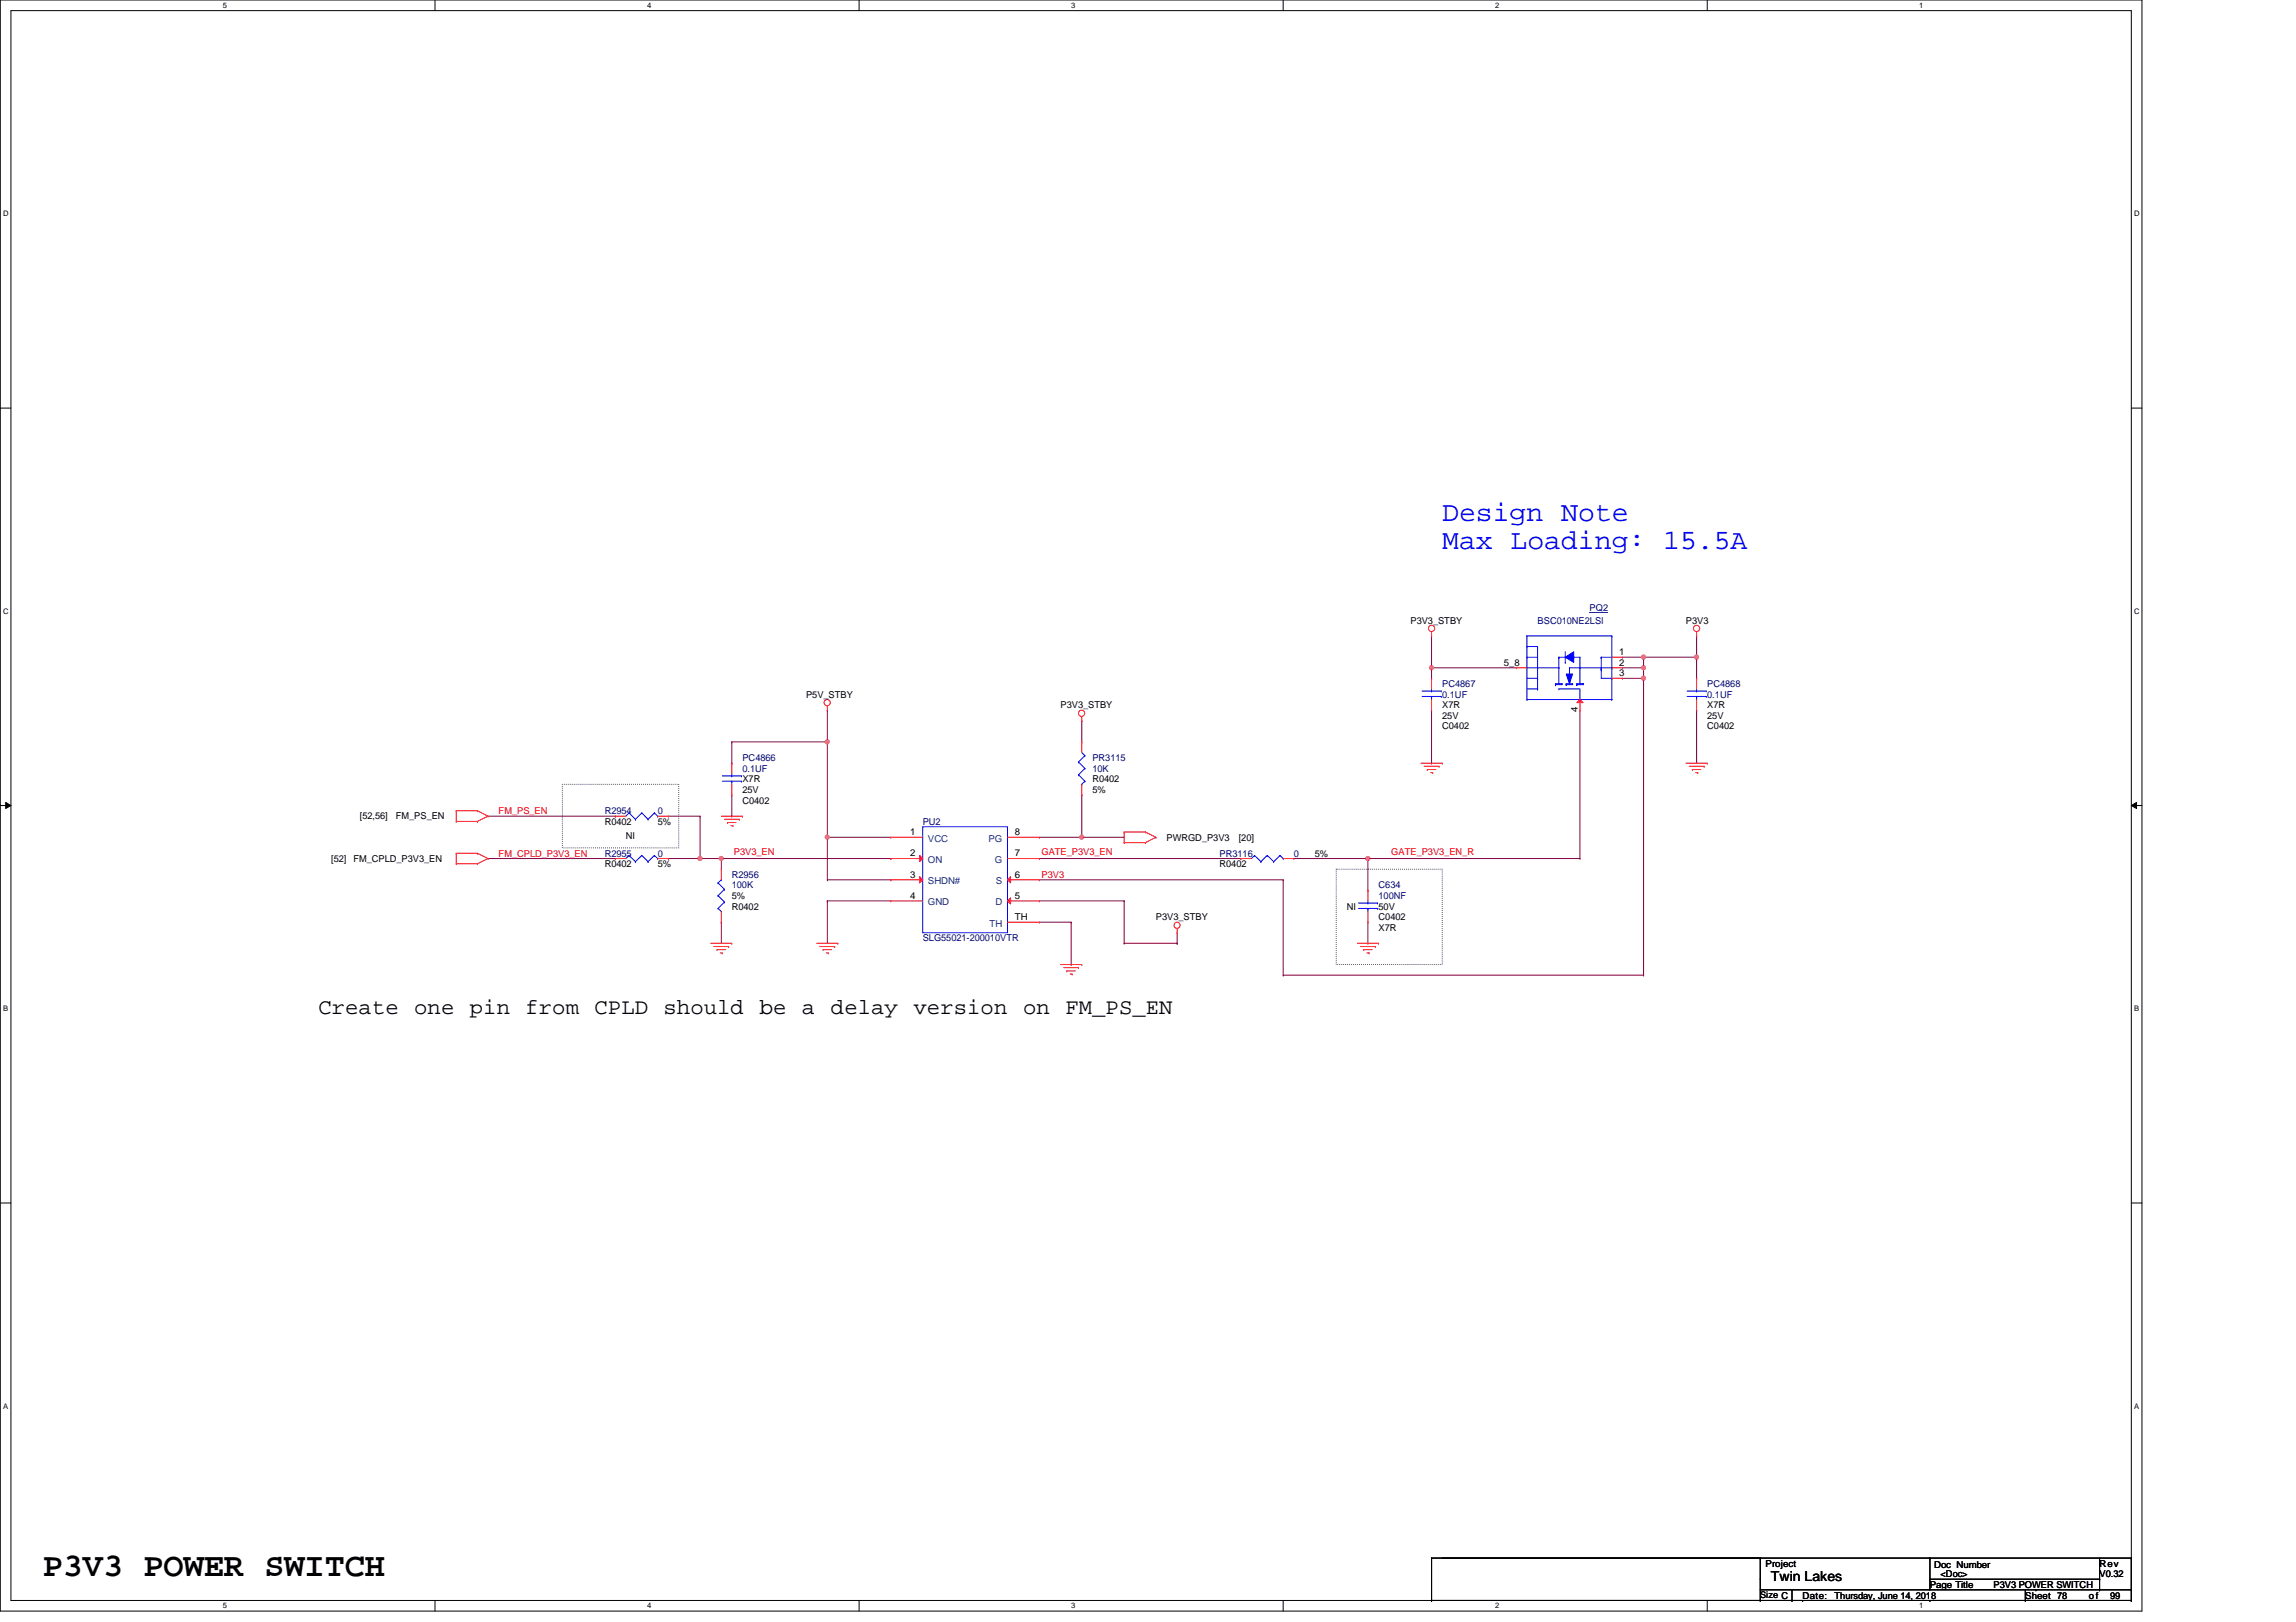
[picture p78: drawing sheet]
<svg xmlns="http://www.w3.org/2000/svg" width="297mm" height="210mm" viewBox="0 0 297 210" stroke-linecap="round" stroke-linejoin="round" font-family="sans-serif">
<defs><g id="words">
<text font-size="4.3" x="5.5" y="203.9">P3V3 POWER SWITCH</text>
<g font-size="3.6" fill="#00f">
<text x="186.6" y="67.4">Design Note</text>
<text x="186.6" y="71">Max Loading: 15.5A</text>
</g>
<g font-size="2.9">
<text x="41.2" y="131.2">Create one pin from CPLD should</text>
<text x="98.3" y="131.2">be</text>
<text x="103.8" y="131.2">a</text>
<text x="107.5" y="131.2">delay</text>
<text x="118.2" y="131.2">version</text>
<text x="132.4" y="131.2">on</text>
<text x="137.8" y="131.2">FM_PS_EN</text>
</g>
<text font-size="1.8" x="229.1" y="204.6">Twin Lakes</text>
<g font-size="1.2">
<text x="182.5" y="80.7">P3V3_STBY</text>
<text x="218.1" y="80.7">P3V3</text>
<text x="194.6" y="86.1">5_8</text>
<text x="209.5" y="87.5">3</text>
<text x="209.5" y="86.1">2</text>
<text x="209.5" y="84.8">1</text>
<text x="104.3" y="90.3">P5V_STBY</text>
<text x="137.2" y="91.7">P3V3_STBY</text>
<text x="186.6" y="91.7">X7R</text>
<text x="186.6" y="93">25V</text>
<text x="186.6" y="94.4">C0402</text>
<text x="204.1" y="92.2" transform="rotate(-90 204.1 92.2)">4</text>
<text x="220.9" y="91.7">X7R</text>
<text x="220.9" y="93">25V</text>
<text x="220.9" y="94.4">C0402</text>
<text x="96.1" y="101.3">X7R</text>
<text x="141.3" y="101.3">R0402</text>
<text x="46.5" y="106">[52,56]</text>
<text x="51.2" y="106">FM_PS_EN</text>
<text x="78.2" y="106.7">R0402</text>
<text x="85.1" y="106.7">5%</text>
<text x="96.1" y="102.6">25V</text>
<text x="96.1" y="104">C0402</text>
<text x="141.3" y="102.6">5%</text>
<text x="42.8" y="111.5">[52]</text>
<text x="45.7" y="111.5">FM_CPLD_P3V3_EN</text>
<text x="78.2" y="112.2">R0402</text>
<text x="81" y="108.5">NI</text>
<text x="85.1" y="112.2">5%</text>
<text x="117.7" y="108.1">1</text>
<text x="117.7" y="110.8">2</text>
<text x="117.7" y="113.6">3</text>
<text x="131.3" y="113.6">6</text>
<text x="131.3" y="110.8">7</text>
<text x="131.3" y="108.1">8</text>
<text x="150.9" y="108.8">PWRGD_P3V3</text>
<text x="157.8" y="112.2">R0402</text>
<text x="160.2" y="108.8">[20]</text>
<text x="170.1" y="110.9">5%</text>
<text x="94.7" y="116.3">5%</text>
<text x="94.7" y="117.7">R0402</text>
<text x="117.7" y="116.3">4</text>
<text x="131.3" y="116.3">5</text>
<text x="131.3" y="119">TH</text>
<text x="149.5" y="119.1">P3V3_STBY</text>
<text x="174.2" y="117.7">NI</text>
<text x="178.3" y="117.7">50V</text>
<text x="178.3" y="119.1">C0402</text>
<text x="178.3" y="120.5">X7R</text>
<text x="228.4" y="202.8">Project</text>
<text x="250.2" y="202.9">Doc Number</text>
<text x="271.6" y="202.8">Rev</text>
<text x="227.7" y="206.8">Size C</text>
<text x="233.2" y="206.9">Date:</text>
<text x="237.3" y="206.9">Thursday, June 14, 2018</text>
<text x="249.7" y="205.5">Page Title</text>
<text x="251.1" y="204.1">&lt;Doc&gt;</text>
<text x="257.9" y="205.5">P3V3 POWER SWITCH</text>
<text x="262" y="206.9">Sheet 78</text>
<text x="270.3" y="206.9">of</text>
<text x="271.6" y="204.1">V0.32</text>
<text x="273" y="206.9">99</text>
</g>
<g font-size="1.2" fill="#000080">
<text x="198.9" y="80.7">BSC010NE2LSI</text>
<text x="205.7" y="79">PQ2</text>
<text x="186.6" y="88.9">PC4867</text>
<text x="220.9" y="88.9">PC4868</text>
<text x="186.6" y="90.3">0.1UF</text>
<text x="220.9" y="90.3">0.1UF</text>
<text x="96.1" y="98.5">PC4866</text>
<text x="96.1" y="99.9">0.1UF</text>
<text x="141.3" y="98.5">PR3115</text>
<text x="141.3" y="99.9">10K</text>
<text x="78.2" y="105.4">R2954</text>
<text x="85.1" y="105.4">0</text>
<text x="119.4" y="106.7">PU2</text>
<text x="78.2" y="110.9">R2955</text>
<text x="85.1" y="110.9">0</text>
<text x="94.7" y="113.6">R2956</text>
<text x="157.8" y="110.9">PR3116</text>
<text x="167.4" y="110.9">0</text>
<text x="94.7" y="115">100K</text>
<text x="178.3" y="115">C634</text>
<text x="178.3" y="116.3">100NF</text>
<text x="119.4" y="121.8">SLG55021-200010VTR</text>
</g>
<g font-size="1.2" fill="#f00">
<text x="64.5" y="105.4">FM_PS_EN</text>
<text x="64.5" y="110.9">FM_CPLD_P3V3_EN</text>
<text x="95" y="110.6">P3V3_EN</text>
<text x="134.7" y="110.6">GATE_P3V3_EN</text>
<text x="134.7" y="113.6">P3V3</text>
<text x="180" y="110.6">GATE_P3V3_EN_R</text>
</g>
<g font-size="1.2" fill="#004080">
<text x="120.1" y="108.9">VCC</text>
<text x="120.1" y="111.7">ON</text>
<text x="127.9" y="108.9">PG</text>
<text x="128.7" y="111.7">G</text>
<text x="120.1" y="114.4">SHDN#</text>
<text x="120.1" y="117.2">GND</text>
<text x="128" y="119.9">TH</text>
<text x="128.8" y="117.2">D</text>
<text x="128.8" y="114.4">S</text>
</g>
<g font-size="1">
<text x="28.8" y="1">5</text>
<text x="83.7" y="1">4</text>
<text x="138.6" y="1">3</text>
<text x="193.4" y="1">2</text>
<text x="248.3" y="1">1</text>
<text x=".4" y="28">D</text>
<text x="276.1" y="28">D</text>
<text x=".4" y="79.4">C</text>
<text x="276.1" y="79.4">C</text>
<text x=".4" y="130.9">B</text>
<text x="276.1" y="130.9">B</text>
<text x=".4" y="182.3">A</text>
<text x="276.1" y="182.3">A</text>
<text x="28.8" y="208.2">5</text>
<text x="83.7" y="208.2">4</text>
<text x="138.6" y="208.2">3</text>
<text x="193.4" y="208.2">2</text>
<text x="248.3" y="208.2">1</text>
</g>
</g></defs>
<path d="M0 0h277.1v208.5h-277.1zM1.4 1.4h274.3v205.7h-274.3z" fill="none" stroke="#000" stroke-width=".13"/>
<g fill="#fff">
<path d="M28.8 .1h.6v1.1h-.6z"/>
<path d="M28.8 207.3h.6v1.1h-.6z"/>
</g>
<path d="M56.3 0v1.4M56.3 207.1v1.4" fill="none" stroke="#000" stroke-width=".13"/>
<g fill="#fff">
<path d="M83.7 .1h.6v1.1h-.6z"/>
<path d="M83.7 207.3h.6v1.1h-.6z"/>
</g>
<path d="M111.1 0v1.4M111.1 207.1v1.4" fill="none" stroke="#000" stroke-width=".13"/>
<g fill="#fff">
<path d="M138.6 .1h.5v1.1h-.5z"/>
<path d="M138.6 207.3h.5v1.1h-.5z"/>
</g>
<path d="M166 0v1.4M166 207.1v1.4" fill="none" stroke="#000" stroke-width=".13"/>
<g fill="#fff">
<path d="M193.4 .1h.6v1.1h-.6z"/>
<path d="M193.4 207.3h.6v1.1h-.6z"/>
</g>
<path d="M220.9 0v1.4M220.9 207.1v1.4" fill="none" stroke="#000" stroke-width=".13"/>
<g fill="#fff">
<path d="M248.3 .1h.6v1.1h-.6z"/>
<path d="M248.3 207.3h.6v1.1h-.6z"/>
<path d="M.4 27.1h.7v1.1h-.7z"/>
<path d="M276.1 27.1h.7v1.1h-.7z"/>
<path d="M.4 78.5h.7v1.1h-.7z"/>
<path d="M276.1 78.5h.7v1.1h-.7z"/>
</g>
<path d="M0 52.8h1.4M275.7 52.8h1.4" fill="none" stroke="#000" stroke-width=".13"/>
<g fill="#fff">
<path d="M.4 130h.7v1.1h-.7z"/>
<path d="M276.1 130h.6v1.1h-.6z"/>
</g>
<path d="M0 104.2h1.4M.7 103.8l.7 .4-.7 .4zM275.7 104.2l.7-.4v.8zM275.7 104.2h1.4" fill="none" stroke="#000" stroke-width=".13"/>
<path d="M.7 103.8l.7 .4-.7 .4zM275.7 104.2l.7-.4v.8z" fill="#000"/>
<g fill="#fff">
<path d="M.4 181.4h.7v1.1h-.7z"/>
<path d="M276.1 181.4h.6v1.1h-.6z"/>
</g>
<path d="M0 155.7h1.4M275.7 155.7h1.4" fill="none" stroke="#000" stroke-width=".13"/>
<path d="M72.7 101.5h15.1v8.2h-15.1zM172.9 112.5h13.7v12.3h-13.7z" fill="none" stroke="#000" stroke-width=".13" stroke-dasharray="0 .3"/>
<path d="M94.7 96h.1M94.7 96h12.3M107 91.9h.1M107 96h.1M107 91.9v16.5M107 108.4h.1M107 108.4h8.2" fill="none" stroke="#800040" stroke-width=".13"/>
<circle cx="107" cy="108.3" r=".27" fill="#f0f"/>
<circle cx="107" cy="108.3" r=".27" fill="none" stroke="#f0f" stroke-width=".13"/>
<circle cx="107" cy="96" r=".27" fill="#f0f"/>
<circle cx="107" cy="96" r=".27" fill="none" stroke="#f0f" stroke-width=".13"/>
<path d="M94.7 98.8h.1M94.7 96v2.8M86.5 111.1h4.1M90.6 111.1h.1M94.7 105.6h.1M94.7 102.9v2.7" fill="none" stroke="#800040" stroke-width=".13"/>
<circle cx="90.6" cy="111.1" r=".27" fill="#f0f"/>
<circle cx="90.6" cy="111.1" r=".27" fill="none" stroke="#f0f" stroke-width=".13"/>
<g fill="none" stroke="#800040" stroke-width=".13">
<path d="M140 93.3h.1M140 93.3v2.7M107 113.9h.1M107 116.6h.1M107 108.4v5.5M107 116.6v5.5M107 113.9h8.2M107 116.6h8.2M115.2 113.9h.1M134.5 108.4h5.5M140 108.4h.1M140 102.9h.1"/>
<path d="M140 102.9v5.5"/>
</g>
<circle cx="139.9" cy="108.3" r=".27" fill="#f0f"/>
<circle cx="139.9" cy="108.3" r=".27" fill="none" stroke="#f0f" stroke-width=".13"/>
<path d="M134.5 111.1h26M140 108.4h.1M140 108.4h5.4M160.5 111.1h.1M167.4 111.1h9.6M177 111.1h.1" fill="none" stroke="#800040" stroke-width=".13"/>
<circle cx="177" cy="111.1" r=".27" fill="#f0f"/>
<circle cx="177" cy="111.1" r=".27" fill="none" stroke="#f0f" stroke-width=".13"/>
<g fill="none" stroke="#800040" stroke-width=".13">
<path d="M185.2 86.4h.1M185.2 98.8h.1M185.2 82.3v4.1M185.2 91.9v6.9M185.2 86.4h11M219.5 85h.1M219.5 91.9h.1M219.5 82.3v2.7M219.5 91.9v6.9M134.5 119.3h4.1M134.5 116.6h10.9M138.6 119.3h.1"/>
<path d="M138.6 119.3v5.5M145.4 116.6h.1M145.4 116.6v5.5M177 115.2h.1M177 111.1v4.1M177 119.3v2.8M138.6 124.8h.1M145.4 122.1h.1M145.4 122.1h6.9M152.3 122.1h.1M152.3 120.7v1.4M177 122.1h.1"/>
</g>
<circle cx="185.2" cy="86.4" r=".27" fill="#f0f"/>
<circle cx="185.2" cy="86.4" r=".27" fill="none" stroke="#f0f" stroke-width=".13"/>
<path d="M185.2 87.8h.1M185.2 86.4v1.4M209.9 85h2.7M212.6 85h.1" fill="none" stroke="#800040" stroke-width=".13"/>
<circle cx="212.6" cy="85" r=".27" fill="#f0f"/>
<circle cx="212.6" cy="85" r=".27" fill="none" stroke="#f0f" stroke-width=".13"/>
<path d="M219.5 87.8h.1M219.5 85v2.8" fill="none" stroke="#800040" stroke-width=".13"/>
<circle cx="219.5" cy="85" r=".27" fill="#f0f"/>
<circle cx="219.5" cy="85" r=".27" fill="none" stroke="#f0f" stroke-width=".13"/>
<path d="M209.9 86.4h2.7M209.9 87.8h2.7M212.6 86.4h.1M212.6 85h.1M212.6 87.8h.1M212.6 85v2.8M212.6 85h6.9M219.5 85h.1" fill="none" stroke="#800040" stroke-width=".13"/>
<circle cx="212.6" cy="86.4" r=".27" fill="#f0f"/>
<circle cx="212.6" cy="86.4" r=".27" fill="none" stroke="#f0f" stroke-width=".13"/>
<path d="M212.6 87.8h.1M212.6 87.8v38.4M134.5 113.9h31.5M166 113.9h.1M166 113.9v12.3M166 126.2h.1M166 126.2h46.6M212.6 126.2h.1" fill="none" stroke="#800040" stroke-width=".13"/>
<circle cx="212.6" cy="87.8" r=".27" fill="#f0f"/>
<circle cx="212.6" cy="87.8" r=".27" fill="none" stroke="#f0f" stroke-width=".13"/>
<g fill="none" stroke="#800040" stroke-width=".13">
<path d="M204.4 91.9v19.2M63.1 111.1h16.5M63.1 105.6h16.5M79.6 105.6h.1M79.6 111.1h.1M86.5 105.6h4.1M90.6 105.6h.1M90.6 111.1h.1M90.6 111.1h24.6M90.6 105.6v5.5M93.3 111.1h.1M93.3 119.3h.1"/>
<path d="M93.3 111.1v1.4M93.3 119.3v2.8M115.2 111.1h.1M177 111.1h.1M177 111.1h27.4M204.4 111.1h.1"/>
</g>
<circle cx="93.3" cy="111.1" r=".27" fill="#f0f"/>
<circle cx="93.3" cy="111.1" r=".27" fill="none" stroke="#f0f" stroke-width=".13"/>
<g fill="none" stroke="#f00" stroke-width=".13">
<path d="M107 91.9h.1M107 91.4v.5M140 93.3h.1M140 92.7v.6M183.8 98.8h2.8M184.3 99.2h1.9M184.7 99.6h.1M184.7 99.6h1.1M185.1 100h.3M185.2 82.3h.1M185.2 81.7v.6M185.4 100h.1"/>
<path d="M186.2 99.2h.1M186.6 98.8h.1M218.1 98.8h2.8M218.5 99.2h2M218.9 99.6h.1M218.9 99.6h1.1M219.4 100h.2M219.5 82.3h.1M219.5 81.7v.6M219.6 100h.1M220.5 99.2h.1M220.9 98.8h.1"/>
<path d="M59 111.8h.1M59 110.4h.1M59 106.3h.1M59 104.9h.1M59 110.4h2.8M59 111.8h2.8M59 104.9v1.4M59 110.4v1.4M59 104.9h2.8M59 106.3h2.8M61.8 110.4h.1M61.8 111.8h.1"/>
<path d="M61.8 104.9h.1M61.8 106.3h.1M61.8 110.4l1.3 .7M61.8 104.9l1.3 .7M63.1 111.1h.1M63.1 105.6h.1M63.1 111.1l-1.3 .7M63.1 105.6l-1.3 .7M93.3 105.6h2.8M93.7 106h1.9M94.1 106.4h.1M94.1 106.4h1.1"/>
<path d="M94.5 106.8h.3M94.8 106.8h.1M95.6 106h.1M96.1 105.6h.1M145.4 109.1h.1M145.4 107.7h.1M145.4 107.7h2.8M145.4 109.1h2.8M145.4 107.7v1.4M148.2 107.7h.1M148.2 109.1h.1M148.2 107.7l1.3 .7"/>
<path d="M149.5 108.4h.1M149.5 108.4l-1.3 .7M91.9 122.1h2.8M92.3 122.5h2M92.8 122.9h.1M92.8 122.9h1.1M93.2 123.3h.2M93.4 123.3h.1M94.3 122.5h.1M94.7 122.1h.1M105.7 122.1h2.7M106.1 122.5h1.9"/>
<path d="M106.5 122.9h.1M106.5 122.9h1.1M106.9 123.3h.3M107.2 123.3h.1M108 122.5h.1M108.4 122.1h.1M137.2 124.8h2.8M137.6 125.2h1.9M138 125.6h.1M138 125.6h1.1M138.4 126h.3M138.7 126h.1"/>
<path d="M139.5 125.2h.1M140 124.8h.1M152.3 120.7h.1M152.3 120.2v.5M175.6 122.1h2.7M176 122.5h1.9M176.4 122.9h.1M176.4 122.9h1.1M176.8 123.3h.3M177.1 123.3h.1M177.9 122.5h.1M178.3 122.1h.1"/>
<circle cx="107" cy="90.9" r=".4"/>
<circle cx="139.9" cy="92.3" r=".4"/>
<circle cx="185.2" cy="81.3" r=".4"/>
<circle cx="219.5" cy="81.3" r=".4"/>
<circle cx="152.3" cy="119.7" r=".4"/>
</g>
<g fill="none" stroke="#000" stroke-width=".13">
<path d="M185.2 201.6h.1M185.2 207.1h.1M185.2 201.6h90.5M185.2 207.1h90.5M185.2 201.6v5.5M227.7 201.6h.1M227.7 207.1h.1M227.7 205.7h48M227.7 201.6v5.5M231.8 207.1h.1M231.8 205.7v1.4M233.2 207.1h.1"/>
<path d="M249.7 207.1h.1M249.7 201.6h.1M249.7 201.6v4.1M249.7 204.4h21.9M262 207.1h.1M262 205.7v1.4M263.4 205.7h.1M271.6 204.4h.1M271.6 205.7h.1M271.6 201.6v4.1M275.7 201.6h.1M275.7 207.1h.1"/>
<path d="M275.7 205.7h.1M275.7 201.6v5.5"/>
</g>
<path d="M202.5 85l1.1-.7v1.4z" fill="#00f"/>
<path d="M202.5 85l1.1-.7v1.4z" fill="none" stroke="#00f" stroke-width=".13"/>
<path d="M202.6 87.2h.9l-.5 1.3z" fill="#00f"/>
<g fill="none" stroke="#00f" stroke-width=".13">
<path d="M197.5 85h.1M197.5 82.3h.1M197.5 90.5h.1M197.5 83.7h.1M197.5 89.2h1.4M197.5 85h1.4M197.5 87.8h1.4M197.5 86.4h4.2M197.5 82.3h11M197.5 82.3v8.2M197.5 90.5h11M197.5 83.7h1.4v5.5"/>
<path d="M198.9 89.2h.1M198.9 87.8h.1M198.9 86.4h.1M201.2 88.6h.1M201.2 88.5h.1M201.2 88.5h.9M201.2 88.5v.1M201.7 89.2h.1M201.7 85h.1M201.7 86.4h.1M201.7 89.2h2.7v1.3M201.7 85h.8"/>
<path d="M201.7 85v3.5M202.1 88.5h.1M202.1 88.5v.1h-.9M202.5 85.7h.1M202.5 84.3v1.4M202.6 87.2h.9l-.5 1.3zM202.6 88.6h.1M202.6 88.5h.1M202.6 88.5h.9M202.6 88.5v.1M203 88.5h.1M203 86.4h.1"/>
<path d="M203 86.4h5.5M203 86.4v2.1M203.5 88.5h.1M203.5 88.5v.1h-.9M203.6 85h.1M203.6 85h.8v3.5M204 88.6h.1M204 88.5h.1M204 88.5h.8M204 88.5v.1M204.4 90.5h.1M204.4 86.4h.1"/>
<path d="M204.4 88.5h.1M204.8 88.5h.1M204.8 88.5v.1h-.8M207.2 86.7h.1M207.2 86.6h.1M207.2 86.4h.1M207.2 85h.1M207.2 85h1.3M207.2 85v2.8h1.3M208.5 87.8h.1M208.5 86.4h.1M208.5 82.3h.1"/>
<path d="M208.5 90.5h.1M208.5 82.3v8.2"/>
</g>
<path d="M205.7 79.2h2.3" fill="none" stroke="#000080" stroke-width=".13"/>
<path d="M196.2 86.4h.1M196.2 86.4h1.3M208.5 87.8h1.4M208.5 86.4h1.4M209.9 87.8h.1M209.9 86.4h.1" fill="none" stroke="#f00" stroke-width=".13"/>
<path d="M204 90.9l.4-.4 .4 .4z" fill="#f00"/>
<g fill="none" stroke="#f00" stroke-width=".13">
<path d="M94.7 98.8h.1M94.7 98.8v1.3M140 96h.1M140 96v1.4M185.2 87.8h.1M185.2 91.9h.1M185.2 87.8v1.4M185.2 90.5v1.4M204 90.9l.4-.4 .4 .4zM204.4 91.9h.1M204.4 90.5v1.4M208.5 85h1.4"/>
<path d="M209.9 85h.1M219.5 87.8h.1M219.5 91.9h.1M219.5 87.8v1.4M219.5 90.5v1.4M79.6 111.1h.1M79.6 111.1h1.4M85.1 111.1h1.4M86.5 111.1h.1M93.3 119.3h.1M93.3 112.5h.1M93.3 112.5v1.4"/>
<path d="M93.3 118v1.3M94.7 102.9h.1M94.7 101.5v1.4M115.2 108.4h.1M115.2 108.4h4.2M140 102.9h.1M140 101.5v1.4M160.5 111.1h.1M160.5 111.1h1.4M166 111.1h1.4M167.4 111.1h.1M177 115.2h.1"/>
<path d="M177 119.3h.1M177 115.2v1.4M177 118v1.3"/>
</g>
<g fill="none" stroke="#00f" stroke-width=".13">
<path d="M139.5 98.6h.1M139.5 98.6l.9 .8M140 97.4l.4 .4M140.4 97.8h.1M140.4 99.4h.1M140.4 97.8l-.9 .8M140.4 99.4l-.9 .9M184 90.1h2.5M184 89.4h2.5M185.2 89.4h.1M185.2 90.1h.1M185.2 89.2v.2"/>
<path d="M185.2 90.1v.4M186.5 90.1h.1M186.5 89.4h.1M218.3 90.1h2.4M218.3 89.4h2.4M219.5 89.4h.1M219.5 90.1h.1M219.5 89.2v.2M219.5 90.1v.4M220.7 90.1h.1M220.7 89.4h.1M81.4 110.7h.1"/>
<path d="M81.4 110.7l-.4 .4M81.4 110.7l.8 .8M82.2 111.5h.1M83 110.7h.1M83 110.7l-.8 .8M83 110.7l.8 .8M83.8 111.5h.1M84.7 110.7h.1M84.7 110.7l-.9 .8M84.7 110.7l.4 .4M85.1 111.1h.1M92.9 117.6h.1"/>
<path d="M92.9 115.9h.1M92.9 114.3h.1M92.9 117.6l.4 .4M92.9 115.9l.8 .8M92.9 114.3l.8 .8M93.3 113.9h.1M93.3 113.9l-.4 .4M93.4 101.1h2.5M93.4 100.4h2.5M93.7 116.7h.1M93.7 115.1h.1M93.7 116.7l-.8 .9"/>
<path d="M93.7 115.1l-.8 .8M94.7 100.4h.1M94.7 101.1h.1M94.7 100.1v.3M94.7 101.1v.4M95.9 101.1h.1M95.9 100.4h.1M119.4 107h10.9v13.7h-10.9zM139.5 100.3h.1M139.5 100.3l.9 .8M140 101.5h.1M140.4 101.1h.1"/>
<path d="M140.4 101.1l-.4 .4M162.3 110.7h.1M162.3 110.7l-.4 .4M162.3 110.7l.8 .8M163.1 111.5h.1M164 110.7h.1M164 110.7l-.9 .8M164 110.7l.8 .8M164.8 111.5h.1M165.6 110.7h.1M165.6 110.7l-.8 .8M165.6 110.7l.4 .4"/>
<path d="M166 111.1h.1M175.7 117.6h2.5M175.7 116.9h2.5M177 116.9h.1M177 117.6h.1M177 116.6v.3M177 117.6v.4M178.2 117.6h.1M178.2 116.9h.1"/>
</g>
<path d="M119 110.7l.4 .4-.4 .4z" fill="#f00"/>
<path d="M115.2 111.1h.1M115.2 111.1h4.2M119 110.7l.4 .4-.4 .4z" fill="none" stroke="#f00" stroke-width=".13"/>
<path d="M119 113.5l.4 .4-.4 .4z" fill="#f00"/>
<path d="M115.2 113.9h.1M115.2 113.9h4.2M119 113.5l.4 .4-.4 .4z" fill="none" stroke="#f00" stroke-width=".13"/>
<path d="M130.3 113.9l.4-.4v.8z" fill="#f00"/>
<path d="M115.2 116.6h.1M115.2 116.6h4.2M130.3 113.9l.4-.4v.8zM130.3 113.9h4.2M130.3 111.1h4.2M130.3 108.4h4.2M134.5 113.9h.1M134.5 111.1h.1M134.5 108.4h.1" fill="none" stroke="#f00" stroke-width=".13"/>
<path d="M130.3 116.6l.4-.4v.8z" fill="#f00"/>
<path d="M79.6 105.6h.1M79.6 105.6h1.4M85.1 105.6h1.4M86.5 105.6h.1M130.3 116.6l.4-.4v.8zM130.3 116.6h4.2M130.3 119.3h4.2M134.5 116.6h.1M134.5 119.3h.1" fill="none" stroke="#f00" stroke-width=".13"/>
<path d="M81.4 105.2h.1M81.4 105.2l-.4 .4M81.4 105.2l.8 .8M82.2 106h.1M83 105.2h.1M83 105.2l-.8 .8M83 105.2l.8 .8M83.8 106h.1M84.7 105.2h.1M84.7 105.2l-.9 .8M84.7 105.2l.4 .4M85.1 105.6h.1" fill="none" stroke="#00f" stroke-width=".13"/>
<circle cx="107" cy="108.3" r=".27" fill="#f0f"/>
<circle cx="107" cy="108.3" r=".27" fill="none" stroke="#f0f" stroke-width=".13"/>
<circle cx="107" cy="96" r=".27" fill="#f0f"/>
<circle cx="107" cy="96" r=".27" fill="none" stroke="#f0f" stroke-width=".13"/>
<circle cx="90.6" cy="111.1" r=".27" fill="#f0f"/>
<circle cx="90.6" cy="111.1" r=".27" fill="none" stroke="#f0f" stroke-width=".13"/>
<circle cx="139.9" cy="108.3" r=".27" fill="#f0f"/>
<circle cx="139.9" cy="108.3" r=".27" fill="none" stroke="#f0f" stroke-width=".13"/>
<circle cx="177" cy="111.1" r=".27" fill="#f0f"/>
<circle cx="177" cy="111.1" r=".27" fill="none" stroke="#f0f" stroke-width=".13"/>
<circle cx="185.2" cy="86.4" r=".27" fill="#f0f"/>
<circle cx="185.2" cy="86.4" r=".27" fill="none" stroke="#f0f" stroke-width=".13"/>
<circle cx="212.6" cy="85" r=".27" fill="#f0f"/>
<circle cx="212.6" cy="85" r=".27" fill="none" stroke="#f0f" stroke-width=".13"/>
<circle cx="219.5" cy="85" r=".27" fill="#f0f"/>
<circle cx="219.5" cy="85" r=".27" fill="none" stroke="#f0f" stroke-width=".13"/>
<circle cx="212.6" cy="86.4" r=".27" fill="#f0f"/>
<circle cx="212.6" cy="86.4" r=".27" fill="none" stroke="#f0f" stroke-width=".13"/>
<circle cx="212.6" cy="87.8" r=".27" fill="#f0f"/>
<circle cx="212.6" cy="87.8" r=".27" fill="none" stroke="#f0f" stroke-width=".13"/>
<circle cx="93.3" cy="111.1" r=".27" fill="#f0f"/>
<circle cx="93.3" cy="111.1" r=".27" fill="none" stroke="#f0f" stroke-width=".13"/>
<use href="#words"/>
</svg>
